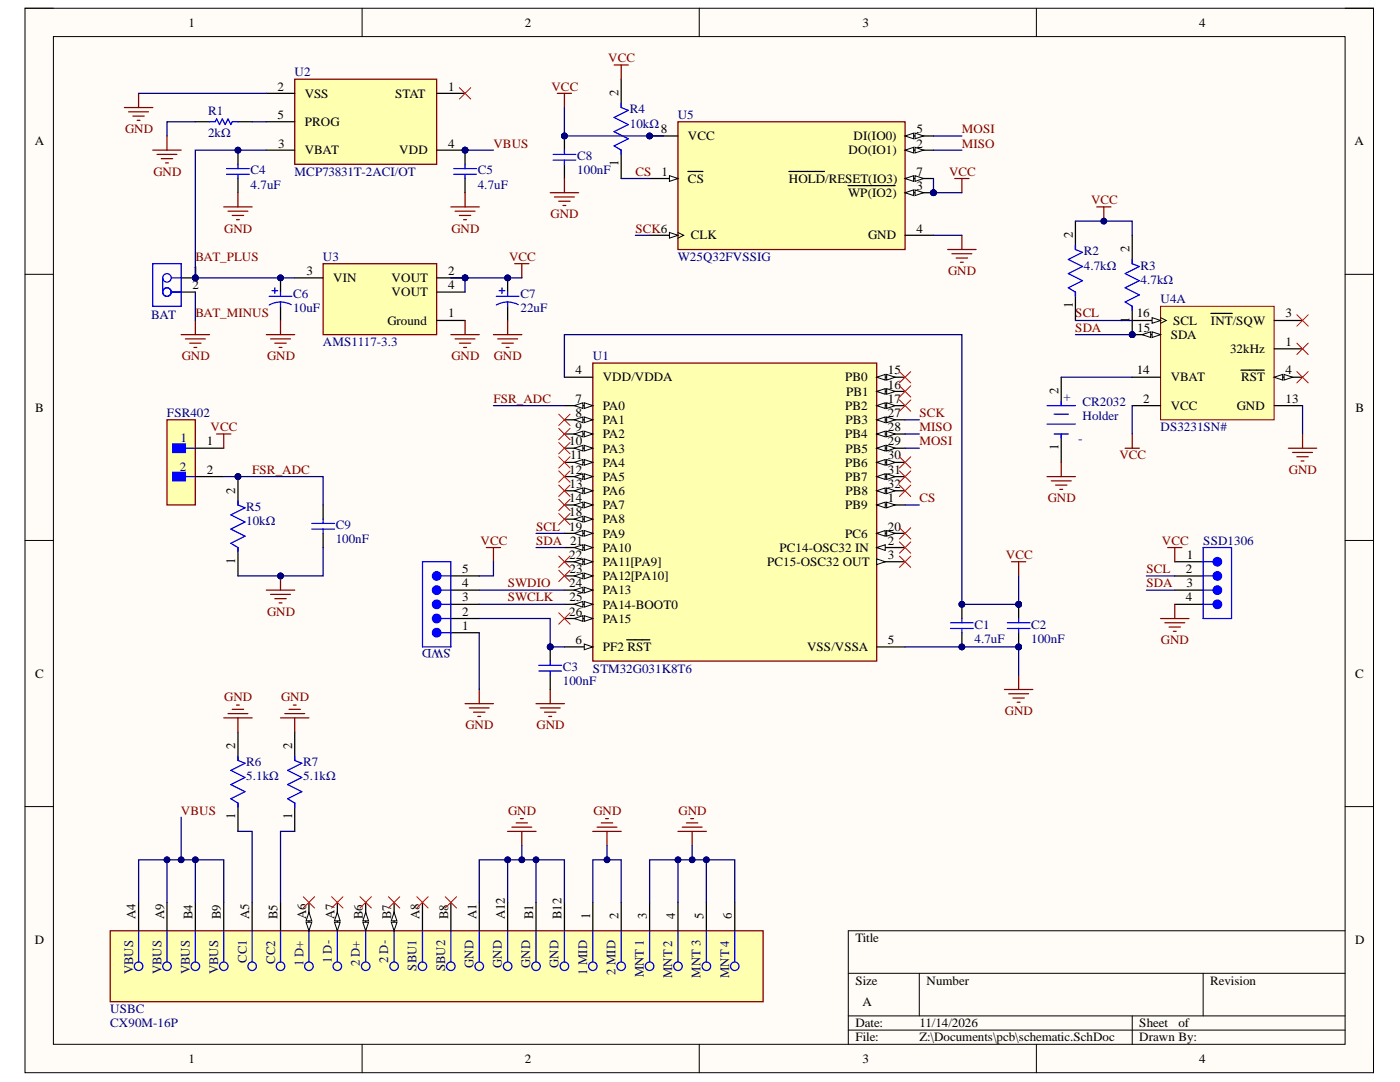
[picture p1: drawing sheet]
<svg xmlns="http://www.w3.org/2000/svg" width="279mm" height="216mm" viewBox="0 0 279 216" stroke-linecap="round" stroke-linejoin="round" font-family="sans-serif">
<defs><g id="words">
<g font-size="2.6">
<text x="123.4" y="19.2" transform="rotate(-90 123.4 19.2)">2</text>
<text x="123.4" y="33.2" transform="rotate(-90 123.4 33.2)">1</text>
<text x="214.1" y="47.5" transform="rotate(-90 214.1 47.5)">2</text>
<text x="225.4" y="50.3" transform="rotate(-90 225.4 50.3)">2</text>
<text x="214.1" y="61.5" transform="rotate(-90 214.1 61.5)">1</text>
<text x="225.4" y="64.4" transform="rotate(-90 225.4 64.4)">1</text>
<text x="211.2" y="78.7" transform="rotate(-90 211.2 78.7)">2</text>
<text x="211.2" y="89.8" transform="rotate(-90 211.2 89.8)">1</text>
<text x="46.9" y="98.5" transform="rotate(-90 46.9 98.5)">2</text>
<text x="46.9" y="112.5" transform="rotate(-90 46.9 112.5)">1</text>
<text x="46.9" y="149.4" transform="rotate(-90 46.9 149.4)">2</text>
<text x="58.3" y="149.4" transform="rotate(-90 58.3 149.4)">2</text>
<text x="46.9" y="163.5" transform="rotate(-90 46.9 163.5)">1</text>
<text x="58.3" y="163.5" transform="rotate(-90 58.3 163.5)">1</text>
<text x="27.1" y="183.4" transform="rotate(-90 27.1 183.4)">A4</text>
<text x="32.7" y="183.4" transform="rotate(-90 32.7 183.4)">A9</text>
<text x="38.4" y="183.4" transform="rotate(-90 38.4 183.4)">B4</text>
<text x="44.1" y="183.4" transform="rotate(-90 44.1 183.4)">B9</text>
<text x="49.7" y="183.4" transform="rotate(-90 49.7 183.4)">A5</text>
<text x="55.4" y="183.4" transform="rotate(-90 55.4 183.4)">B5</text>
<text x="61.1" y="183.4" transform="rotate(-90 61.1 183.4)">A6</text>
<text x="66.7" y="183.4" transform="rotate(-90 66.7 183.4)">A7</text>
<text x="72.4" y="183.4" transform="rotate(-90 72.4 183.4)">B6</text>
<text x="78.1" y="183.4" transform="rotate(-90 78.1 183.4)">B7</text>
<text x="83.7" y="183.4" transform="rotate(-90 83.7 183.4)">A8</text>
<text x="89.4" y="183.4" transform="rotate(-90 89.4 183.4)">B8</text>
<text x="95.1" y="183.4" transform="rotate(-90 95.1 183.4)">A1</text>
<text x="100.7" y="183.4" transform="rotate(-90 100.7 183.4)">A12</text>
<text x="106.4" y="183.4" transform="rotate(-90 106.4 183.4)">B1</text>
<text x="112.1" y="183.4" transform="rotate(-90 112.1 183.4)">B12</text>
<text x="117.7" y="183.4" transform="rotate(-90 117.7 183.4)">1</text>
<text x="123.4" y="183.4" transform="rotate(-90 123.4 183.4)">2</text>
<text x="129.1" y="183.4" transform="rotate(-90 129.1 183.4)">3</text>
<text x="134.8" y="183.4" transform="rotate(-90 134.8 183.4)">4</text>
<text x="140.4" y="183.4" transform="rotate(-90 140.4 183.4)">5</text>
<text x="146.1" y="183.4" transform="rotate(-90 146.1 183.4)">6</text>
</g>
<g font-size="2.6" fill="#000080">
<text x="212.3" y="78.7" transform="rotate(90 212.3 78.7)">+</text>
<text x="26.6" y="194.4" transform="rotate(-90 26.6 194.4)">VBUS</text>
<text x="32.2" y="194.4" transform="rotate(-90 32.2 194.4)">VBUS</text>
<text x="37.9" y="194.4" transform="rotate(-90 37.9 194.4)">VBUS</text>
<text x="43.6" y="194.4" transform="rotate(-90 43.6 194.4)">VBUS</text>
<text x="49.2" y="192.1" transform="rotate(-90 49.2 192.1)">CC1</text>
<text x="54.9" y="192.3" transform="rotate(-90 54.9 192.3)">CC2</text>
<text x="60.6" y="192.8" transform="rotate(-90 60.6 192.8)">1 D+</text>
<text x="66.2" y="192.2" transform="rotate(-90 66.2 192.2)">1 D-</text>
<text x="71.8" y="192.8" transform="rotate(-90 71.8 192.8)">2 D+</text>
<text x="77.5" y="192.2" transform="rotate(-90 77.5 192.2)">2 D-</text>
<text x="83.2" y="193.7" transform="rotate(-90 83.2 193.7)">SBU1</text>
<text x="88.8" y="193.8" transform="rotate(-90 88.8 193.8)">SBU2</text>
<text x="94.5" y="193.2" transform="rotate(-90 94.5 193.2)">GND</text>
<text x="100.2" y="193.2" transform="rotate(-90 100.2 193.2)">GND</text>
<text x="105.8" y="193.2" transform="rotate(-90 105.8 193.2)">GND</text>
<text x="111.5" y="193.2" transform="rotate(-90 111.5 193.2)">GND</text>
<text x="117.2" y="194.5" transform="rotate(-90 117.2 194.5)">1 MID</text>
<text x="122.8" y="194.5" transform="rotate(-90 122.8 194.5)">2 MID</text>
<text x="128.5" y="195" transform="rotate(-90 128.5 195)">MNT 1</text>
<text x="134.2" y="195.2" transform="rotate(-90 134.2 195.2)">MNT 2</text>
<text x="139.8" y="195.1" transform="rotate(-90 139.8 195.1)">MNT 3</text>
<text x="145.5" y="195.2" transform="rotate(-90 145.5 195.2)">MNT 4</text>
</g>
<g font-size="2.5">
<text x="37.6" y="5.3">1</text>
<text x="104.7" y="5.3">2</text>
<text x="172.1" y="5.3">3</text>
<text x="239.3" y="5.3">4</text>
<text x="55.4" y="23.8">5</text>
<text x="55.4" y="18.1">2</text>
<text x="60.8" y="19.5">VSS</text>
<text x="78.8" y="19.5">STAT</text>
<text x="89.4" y="18.1">1</text>
<text x="6.9" y="29">A</text>
<text x="55.5" y="29.4">3</text>
<text x="60.8" y="25.1">PROG</text>
<text x="89.4" y="29.4">4</text>
<text x="131.9" y="26.6">8</text>
<text x="137.3" y="28">VCC</text>
<text x="170.4" y="28">DI(IO0)</text>
<text x="182.9" y="26.6">5</text>
<text x="182.9" y="29.4">2</text>
<text x="270.3" y="29">A</text>
<text x="60.8" y="30.8">VBAT</text>
<text x="79.7" y="30.8">VDD</text>
<text x="132" y="35.1">1</text>
<text x="169.3" y="30.8">DO(IO1)</text>
<text x="182.9" y="35.1">7</text>
<text x="137.3" y="36.5">CS</text>
<text x="157.4" y="36.5">HOLD/RESET(IO3)</text>
<text x="169.3" y="39.3">WP(IO2)</text>
<text x="182.9" y="37.9">3</text>
<text x="137.9" y="47.8">CLK</text>
<text x="173.2" y="47.8">GND</text>
<text x="182.9" y="46.4">4</text>
<text x="38.4" y="57.7">2</text>
<text x="38.4" y="54.9">1</text>
<text x="61.2" y="54.9">3</text>
<text x="66.5" y="56.3">VIN</text>
<text x="78.2" y="56.3">VOUT</text>
<text x="78.2" y="59.1">VOUT</text>
<text x="89.4" y="54.9">2</text>
<text x="89.4" y="57.7">4</text>
<text x="77.3" y="64.8">Ground</text>
<text x="89.4" y="63.3">1</text>
<text x="226.9" y="63.3">16</text>
<text x="234.1" y="64.8">SCL</text>
<text x="241.7" y="64.8">INT/SQW</text>
<text x="256.6" y="63.3">3</text>
<text x="227" y="66.2">15</text>
<text x="233.6" y="67.7">SDA</text>
<text x="245.5" y="70.5">32kHz</text>
<text x="256.6" y="69">1</text>
<text x="114.9" y="74.7">4</text>
<text x="120.3" y="76.1">VDD/VDDA</text>
<text x="168.7" y="76.1">PB0</text>
<text x="177.2" y="74.7">15</text>
<text x="177.2" y="77.6">16</text>
<text x="226.9" y="74.7">14</text>
<text x="233.6" y="76.1">VBAT</text>
<text x="247.7" y="76.1">RST</text>
<text x="256.6" y="74.7">4</text>
<text x="7" y="82.1">B</text>
<text x="114.9" y="80.3">7</text>
<text x="114.9" y="83.2">8</text>
<text x="120.3" y="81.8">PA0</text>
<text x="168.7" y="81.8">PB2</text>
<text x="168.8" y="79">PB1</text>
<text x="177.2" y="80.3">17</text>
<text x="177.2" y="83.2">27</text>
<text x="228.1" y="80.3">2</text>
<text x="233.6" y="81.8">VCC</text>
<text x="246.8" y="81.8">GND</text>
<text x="256.6" y="80.3">13</text>
<text x="270.5" y="82.1">B</text>
<text x="41.3" y="88.9">1</text>
<text x="113.6" y="88.9">10</text>
<text x="114.9" y="86">9</text>
<text x="120.3" y="84.7">PA1</text>
<text x="120.3" y="87.4">PA2</text>
<text x="168.7" y="87.4">PB4</text>
<text x="168.8" y="84.7">PB3</text>
<text x="177.2" y="86">28</text>
<text x="177.2" y="88.9">29</text>
<text x="41.3" y="94.6">2</text>
<text x="113.6" y="94.6">12</text>
<text x="113.8" y="91.7">11</text>
<text x="120.3" y="90.3">PA3</text>
<text x="120.3" y="93.1">PA4</text>
<text x="120.3" y="96">PA5</text>
<text x="168.7" y="93.1">PB6</text>
<text x="168.7" y="96">PB7</text>
<text x="168.8" y="90.3">PB5</text>
<text x="177.2" y="91.7">30</text>
<text x="177.2" y="94.6">31</text>
<text x="113.6" y="100.2">14</text>
<text x="113.7" y="97.3">13</text>
<text x="120.3" y="98.8">PA6</text>
<text x="120.3" y="101.7">PA7</text>
<text x="168.7" y="101.7">PB9</text>
<text x="168.8" y="98.8">PB8</text>
<text x="177.2" y="97.3">32</text>
<text x="177.2" y="100.2">1</text>
<text x="113.6" y="103">18</text>
<text x="113.6" y="105.9">19</text>
<text x="120.3" y="104.4">PA8</text>
<text x="120.3" y="107.3">PA9</text>
<text x="168.7" y="107.3">PC6</text>
<text x="177.2" y="105.9">20</text>
<text x="113.6" y="111.6">22</text>
<text x="120.3" y="110.1">PA10</text>
<text x="120.3" y="112.9">PA11[PA9]</text>
<text x="153.1" y="112.9">PC15-OSC32 OUT</text>
<text x="155.6" y="110.1">PC14-OSC32 IN</text>
<text x="177.2" y="108.7">2</text>
<text x="177.2" y="111.6">3</text>
<text x="236.8" y="111.6">1</text>
<text x="92.2" y="117.2">4</text>
<text x="92.2" y="114.3">5</text>
<text x="113.6" y="117.2">24</text>
<text x="113.7" y="114.3">23</text>
<text x="120.3" y="115.8">PA12[PA10]</text>
<text x="120.3" y="118.6">PA13</text>
<text x="236.7" y="114.3">2</text>
<text x="236.8" y="117.2">3</text>
<text x="92.2" y="125.7">1</text>
<text x="92.2" y="122.9">2</text>
<text x="92.2" y="120">3</text>
<text x="113.6" y="122.9">26</text>
<text x="113.7" y="120">25</text>
<text x="120.3" y="121.4">PA14-BOOT0</text>
<text x="120.3" y="124.2">PA15</text>
<text x="236.7" y="120">4</text>
<text x="114.9" y="128.5">6</text>
<text x="120.3" y="129.9">PF2 RST</text>
<text x="161.1" y="129.9">VSS/VSSA</text>
<text x="177.2" y="128.5">5</text>
<text x="7" y="135.2">C</text>
<text x="270.4" y="135.2">C</text>
<text x="6.9" y="188.3">D</text>
<text x="170.7" y="188">Title</text>
<text x="270.4" y="188.3">D</text>
<text x="170.7" y="196.5">Size</text>
<text x="184.9" y="196.5">Number</text>
<text x="241.5" y="196.5">Revision</text>
<text x="172.1" y="200.8">A</text>
<text x="170.7" y="205">Date:</text>
<text x="170.7" y="207.8">File:</text>
<text x="183.5" y="205">11/14/2026</text>
<text x="183.5" y="207.8">Z:\Documents\pcb\schematic.SchDoc</text>
<text x="227.4" y="205">Sheet</text>
<text x="227.4" y="207.8">Drawn By:</text>
<text x="235.2" y="205">of</text>
<text x="37.6" y="212.1">1</text>
<text x="104.7" y="212.1">2</text>
<text x="172.1" y="212.1">3</text>
<text x="239.3" y="212.1">4</text>
</g>
<g font-size="2.5" fill="#000080">
<text x="58.8" y="15.2">U2</text>
<text x="41.5" y="22.9">R1</text>
<text x="125.7" y="22.6">R4</text>
<text x="135.3" y="23.8">U5</text>
<text x="41.5" y="27.4">2kΩ</text>
<text x="125.7" y="25.5">10kΩ</text>
<text x="50" y="34.8">C4</text>
<text x="58.8" y="35.1">MCP73831T-2ACI/OT</text>
<text x="95.3" y="34.8">C5</text>
<text x="115.2" y="32">C8</text>
<text x="115.2" y="34.8">100nF</text>
<text x="50" y="37.6">4.7uF</text>
<text x="95.3" y="37.6">4.7uF</text>
<text x="64.5" y="52">U3</text>
<text x="135.3" y="52">W25Q32FVSSIG</text>
<text x="216.3" y="50.9">R2</text>
<text x="216.3" y="53.8">4.7kΩ</text>
<text x="227.6" y="53.8">R3</text>
<text x="58.5" y="59.5">C6</text>
<text x="103.9" y="59.5">C7</text>
<text x="227.6" y="56.6">4.7kΩ</text>
<text x="30.2" y="63.7">BAT</text>
<text x="58.5" y="62.2">10uF</text>
<text x="103.9" y="62.2">22uF</text>
<text x="231.6" y="60.6">U4A</text>
<text x="64.5" y="69">AMS1117-3.3</text>
<text x="118.3" y="71.9">U1</text>
<text x="33.3" y="83.2">FSR402</text>
<text x="216" y="80.9">CR2032</text>
<text x="216" y="83.8">Holder</text>
<text x="36" y="88.3">1</text>
<text x="216" y="87.2" transform="rotate(-180 216 87.2)">-</text>
<text x="231.6" y="86">DS3231SN#</text>
<text x="35.9" y="94">2</text>
<text x="49.1" y="101.9">R5</text>
<text x="49.1" y="104.7">10kΩ</text>
<text x="67" y="105.5">C9</text>
<text x="67" y="108.4">100nF</text>
<text x="240.1" y="108.7">SSD1306</text>
<text x="194.5" y="125.4">C1</text>
<text x="205.8" y="125.4">C2</text>
<text x="89.9" y="129.6" transform="rotate(-180 89.9 129.6)">SWD</text>
<text x="194.5" y="128.2">4.7uF</text>
<text x="205.8" y="128.2">100nF</text>
<text x="112.3" y="133.9">C3</text>
<text x="112.3" y="136.8">100nF</text>
<text x="118.3" y="134.2">STM32G031K8T6</text>
<text x="49.1" y="152.9">R6</text>
<text x="49.1" y="155.7">5.1kΩ</text>
<text x="60.5" y="152.9">R7</text>
<text x="60.5" y="155.7">5.1kΩ</text>
<text x="22" y="202.1">USBC</text>
<text x="22" y="205">CX90M-16P</text>
</g>
<g font-size="2.5" fill="#800000">
<text x="121.4" y="12.4">VCC</text>
<text x="110.1" y="18.1">VCC</text>
<text x="25" y="26.6">GND</text>
<text x="98.5" y="29.4">VBUS</text>
<text x="191.9" y="29.4">MISO</text>
<text x="191.9" y="26.6">MOSI</text>
<text x="30.6" y="35.1">GND</text>
<text x="126.8" y="35.1">CS</text>
<text x="189.4" y="35.1">VCC</text>
<text x="217.7" y="40.8">VCC</text>
<text x="44.7" y="46.4">GND</text>
<text x="90.1" y="46.4">GND</text>
<text x="109.9" y="43.6">GND</text>
<text x="126.8" y="46.4">SCK6</text>
<text x="39" y="52">BAT_PLUS</text>
<text x="101.6" y="52">VCC</text>
<text x="189.2" y="54.9">GND</text>
<text x="39" y="63.3">BAT_MINUS</text>
<text x="214.6" y="63.3">SCL</text>
<text x="36.3" y="71.9">GND</text>
<text x="53.3" y="71.9">GND</text>
<text x="90.1" y="71.9">GND</text>
<text x="98.5" y="71.9">GND</text>
<text x="214.6" y="66.2">SDA</text>
<text x="98.5" y="80.3">FSR_ADC</text>
<text x="183.5" y="83.2">SCK</text>
<text x="42" y="86">VCC</text>
<text x="183.5" y="88.9">MOSI</text>
<text x="183.5" y="86">MISO</text>
<text x="50.3" y="94.6">FSR_ADC</text>
<text x="223.4" y="91.7">VCC</text>
<text x="257.2" y="94.6">GND</text>
<text x="183.5" y="100.2">CS</text>
<text x="209.1" y="100.2">GND</text>
<text x="107" y="105.9">SCL</text>
<text x="95.9" y="108.7">VCC</text>
<text x="107" y="108.7">SDA 21</text>
<text x="200.7" y="111.6">VCC</text>
<text x="231.9" y="108.7">VCC</text>
<text x="101.3" y="117.2">SWDIO</text>
<text x="228.8" y="117.2">SDA</text>
<text x="228.8" y="114.3">SCL</text>
<text x="53.3" y="122.9">GND</text>
<text x="101.3" y="120">SWCLK</text>
<text x="231.7" y="128.5">GND</text>
<text x="44.7" y="139.9">GND</text>
<text x="56.1" y="139.9">GND</text>
<text x="200.6" y="142.7">GND</text>
<text x="92.9" y="145.5">GND</text>
<text x="107.1" y="145.5">GND</text>
<text x="36.1" y="162.5">VBUS</text>
<text x="101.4" y="162.5">GND</text>
<text x="118.4" y="162.5">GND</text>
<text x="135.4" y="162.5">GND</text>
</g>
</g></defs>
<path d="M5 1.6h269.1v212.4h-269.1z" fill-rule="evenodd" fill="#fffcf8"/>
<path d="M5 1.6h269.1v212.4h-269.1z" fill="none" stroke="#000" stroke-width=".2"/>
<path d="M10.7 7.3h257.7v201.1h-257.7z" fill-rule="evenodd" fill="#fffcf8"/>
<g fill="none" stroke="#000" stroke-width=".2">
<path d="M5 1.6h5.7M10.7 7.3h257.7v201.1h-257.7zM72.3 1.6v5.7M139.6 1.6v5.7M206.8 1.6v5.7M268.4 1.6h5.7v5.7M5 54.7h5.7M268.4 54.7h5.7M5 107.8h5.7M268.4 107.8h5.7M5 160.9h5.7M268.4 160.9h5.7"/>
<path d="M169.3 194.2h99.1M183.5 194.2v8.5M240.1 194.2v8.5M268.4 185.7h-99.1v22.7M72.3 208.4v5.6M139.6 208.4v5.6M169.3 202.7h99.1M169.3 205.5h99.1M206.8 208.4v5.6M226 202.7v5.7M274.1 208.4v5.6"/>
</g>
<path d="M118.3 72.4h56.7v59.5h-56.7z" fill-rule="evenodd" fill="#ffffb0"/>
<path d="M118.3 72.4h56.7v59.5h-56.7z" fill="none" stroke="#800000" stroke-width=".25"/>
<path d="M112.6 75.3h5.7M175 75.3h5.6" fill="none" stroke="#000" stroke-width=".25"/>
<path d="M175 75.3l1.7-.6v1.1z" fill="#f8fcff"/>
<path d="M175 75.3l1.7-.6v1.1z" fill="none" stroke="#000" stroke-width=".2"/>
<path d="M177 74.7l1.6 .6-1.6 .5z" fill="#f8fcff"/>
<path d="M177 74.7l1.6 .6-1.6 .5z" fill="none" stroke="#000" stroke-width=".2"/>
<path d="M175 78.1h5.6" fill="none" stroke="#000" stroke-width=".25"/>
<path d="M175 78.1l1.7-.6v1.2z" fill="#f8fcff"/>
<path d="M175 78.1l1.7-.6v1.2z" fill="none" stroke="#000" stroke-width=".2"/>
<path d="M177 77.5l1.6 .6-1.6 .6z" fill="#f8fcff"/>
<path d="M177 77.5l1.6 .6-1.6 .6z" fill="none" stroke="#000" stroke-width=".2"/>
<path d="M175 80.9h5.6" fill="none" stroke="#000" stroke-width=".25"/>
<path d="M175 80.9l1.7-.5v1.1z" fill="#f8fcff"/>
<path d="M175 80.9l1.7-.5v1.1z" fill="none" stroke="#000" stroke-width=".2"/>
<path d="M177 80.4l1.6 .5-1.6 .6z" fill="#f8fcff"/>
<path d="M177 80.4l1.6 .5-1.6 .6z" fill="none" stroke="#000" stroke-width=".2"/>
<path d="M175 83.8h5.6" fill="none" stroke="#000" stroke-width=".25"/>
<path d="M175 83.8l1.7-.6v1.1z" fill="#f8fcff"/>
<path d="M175 83.8l1.7-.6v1.1z" fill="none" stroke="#000" stroke-width=".2"/>
<path d="M177 83.2l1.6 .6-1.6 .5z" fill="#f8fcff"/>
<path d="M177 83.2l1.6 .6-1.6 .5z" fill="none" stroke="#000" stroke-width=".2"/>
<path d="M175 86.6h5.6" fill="none" stroke="#000" stroke-width=".25"/>
<path d="M175 86.6l1.7-.6v1.2z" fill="#f8fcff"/>
<path d="M175 86.6l1.7-.6v1.2z" fill="none" stroke="#000" stroke-width=".2"/>
<path d="M177 86l1.6 .6-1.6 .6z" fill="#f8fcff"/>
<path d="M177 86l1.6 .6-1.6 .6z" fill="none" stroke="#000" stroke-width=".2"/>
<path d="M175 89.4h5.6" fill="none" stroke="#000" stroke-width=".25"/>
<path d="M175 89.4l1.7-.5v1.1z" fill="#f8fcff"/>
<path d="M175 89.4l1.7-.5v1.1z" fill="none" stroke="#000" stroke-width=".2"/>
<path d="M177 88.9l1.6 .5-1.6 .6z" fill="#f8fcff"/>
<path d="M177 88.9l1.6 .5-1.6 .6z" fill="none" stroke="#000" stroke-width=".2"/>
<path d="M175 92.3h5.6" fill="none" stroke="#000" stroke-width=".25"/>
<path d="M175 92.3l1.7-.6v1.1z" fill="#f8fcff"/>
<path d="M175 92.3l1.7-.6v1.1z" fill="none" stroke="#000" stroke-width=".2"/>
<path d="M177 91.7l1.6 .6-1.6 .5z" fill="#f8fcff"/>
<path d="M177 91.7l1.6 .6-1.6 .5z" fill="none" stroke="#000" stroke-width=".2"/>
<path d="M175 95.1h5.6" fill="none" stroke="#000" stroke-width=".25"/>
<path d="M175 95.1l1.7-.6v1.2z" fill="#f8fcff"/>
<path d="M175 95.1l1.7-.6v1.2z" fill="none" stroke="#000" stroke-width=".2"/>
<path d="M177 94.5l1.6 .6-1.6 .6z" fill="#f8fcff"/>
<path d="M177 94.5l1.6 .6-1.6 .6z" fill="none" stroke="#000" stroke-width=".2"/>
<path d="M175 97.9h5.6" fill="none" stroke="#000" stroke-width=".25"/>
<path d="M175 97.9l1.7-.5v1.1z" fill="#f8fcff"/>
<path d="M175 97.9l1.7-.5v1.1z" fill="none" stroke="#000" stroke-width=".2"/>
<path d="M177 97.4l1.6 .5-1.6 .6z" fill="#f8fcff"/>
<path d="M177 97.4l1.6 .5-1.6 .6z" fill="none" stroke="#000" stroke-width=".2"/>
<path d="M175 100.8h5.6" fill="none" stroke="#000" stroke-width=".25"/>
<path d="M175 100.8l1.7-.6v1.1z" fill="#f8fcff"/>
<path d="M175 100.8l1.7-.6v1.1z" fill="none" stroke="#000" stroke-width=".2"/>
<path d="M177 100.2l1.6 .6-1.6 .5z" fill="#f8fcff"/>
<path d="M177 100.2l1.6 .6-1.6 .5z" fill="none" stroke="#000" stroke-width=".2"/>
<path d="M175 106.4h5.6" fill="none" stroke="#000" stroke-width=".25"/>
<path d="M175 106.4l1.7-.5v1.1z" fill="#f8fcff"/>
<path d="M175 106.4l1.7-.5v1.1z" fill="none" stroke="#000" stroke-width=".2"/>
<path d="M177 105.9l1.6 .5-1.6 .6z" fill="#f8fcff"/>
<path d="M177 105.9l1.6 .5-1.6 .6z" fill="none" stroke="#000" stroke-width=".2"/>
<path d="M175 109.3h5.6" fill="none" stroke="#000" stroke-width=".25"/>
<path d="M175 109.3l1.7-.6v1.1z" fill="#f8fcff"/>
<path d="M175 109.3l1.7-.6v1.1z" fill="none" stroke="#000" stroke-width=".2"/>
<path d="M175 112.1h5.6" fill="none" stroke="#000" stroke-width=".25"/>
<path d="M175 111.5l1.7 .6-1.7 .6z" fill="#f8fcff"/>
<path d="M175 111.5l1.7 .6-1.7 .6z" fill="none" stroke="#000" stroke-width=".2"/>
<path d="M112.6 80.9h5.7" fill="none" stroke="#000" stroke-width=".25"/>
<path d="M116.6 80.4l1.7 .5-1.7 .6z" fill="#f8fcff"/>
<path d="M116.6 80.4l1.7 .5-1.7 .6z" fill="none" stroke="#000" stroke-width=".2"/>
<path d="M114.6 80.9l1.7-.5v1.1z" fill="#f8fcff"/>
<path d="M114.6 80.9l1.7-.5v1.1z" fill="none" stroke="#000" stroke-width=".2"/>
<path d="M112.6 83.8h5.7" fill="none" stroke="#000" stroke-width=".25"/>
<path d="M116.6 83.2l1.7 .6-1.7 .5z" fill="#f8fcff"/>
<path d="M116.6 83.2l1.7 .6-1.7 .5z" fill="none" stroke="#000" stroke-width=".2"/>
<path d="M114.6 83.8l1.7-.6v1.1z" fill="#f8fcff"/>
<path d="M114.6 83.8l1.7-.6v1.1z" fill="none" stroke="#000" stroke-width=".2"/>
<path d="M112.6 86.6h5.7" fill="none" stroke="#000" stroke-width=".25"/>
<path d="M116.6 86l1.7 .6-1.7 .6z" fill="#f8fcff"/>
<path d="M116.6 86l1.7 .6-1.7 .6z" fill="none" stroke="#000" stroke-width=".2"/>
<path d="M114.6 86.6l1.7-.6v1.2z" fill="#f8fcff"/>
<path d="M114.6 86.6l1.7-.6v1.2z" fill="none" stroke="#000" stroke-width=".2"/>
<path d="M112.6 89.4h5.7" fill="none" stroke="#000" stroke-width=".25"/>
<path d="M116.6 88.9l1.7 .5-1.7 .6z" fill="#f8fcff"/>
<path d="M116.6 88.9l1.7 .5-1.7 .6z" fill="none" stroke="#000" stroke-width=".2"/>
<path d="M114.6 89.4l1.7-.5v1.1z" fill="#f8fcff"/>
<path d="M114.6 89.4l1.7-.5v1.1z" fill="none" stroke="#000" stroke-width=".2"/>
<path d="M112.6 92.3h5.7" fill="none" stroke="#000" stroke-width=".25"/>
<path d="M116.6 91.7l1.7 .6-1.7 .5z" fill="#f8fcff"/>
<path d="M116.6 91.7l1.7 .6-1.7 .5z" fill="none" stroke="#000" stroke-width=".2"/>
<path d="M114.6 92.3l1.7-.6v1.1z" fill="#f8fcff"/>
<path d="M114.6 92.3l1.7-.6v1.1z" fill="none" stroke="#000" stroke-width=".2"/>
<path d="M112.6 95.1h5.7" fill="none" stroke="#000" stroke-width=".25"/>
<path d="M116.6 94.5l1.7 .6-1.7 .6z" fill="#f8fcff"/>
<path d="M116.6 94.5l1.7 .6-1.7 .6z" fill="none" stroke="#000" stroke-width=".2"/>
<path d="M114.6 95.1l1.7-.6v1.2z" fill="#f8fcff"/>
<path d="M114.6 95.1l1.7-.6v1.2z" fill="none" stroke="#000" stroke-width=".2"/>
<path d="M112.6 97.9h5.7" fill="none" stroke="#000" stroke-width=".25"/>
<path d="M116.6 97.4l1.7 .5-1.7 .6z" fill="#f8fcff"/>
<path d="M116.6 97.4l1.7 .5-1.7 .6z" fill="none" stroke="#000" stroke-width=".2"/>
<path d="M114.6 97.9l1.7-.5v1.1z" fill="#f8fcff"/>
<path d="M114.6 97.9l1.7-.5v1.1z" fill="none" stroke="#000" stroke-width=".2"/>
<path d="M112.6 100.8h5.7" fill="none" stroke="#000" stroke-width=".25"/>
<path d="M116.6 100.2l1.7 .6-1.7 .5z" fill="#f8fcff"/>
<path d="M116.6 100.2l1.7 .6-1.7 .5z" fill="none" stroke="#000" stroke-width=".2"/>
<path d="M114.6 100.8l1.7-.6v1.1z" fill="#f8fcff"/>
<path d="M114.6 100.8l1.7-.6v1.1z" fill="none" stroke="#000" stroke-width=".2"/>
<path d="M112.6 103.6h5.7" fill="none" stroke="#000" stroke-width=".25"/>
<path d="M116.6 103l1.7 .6-1.7 .6z" fill="#f8fcff"/>
<path d="M116.6 103l1.7 .6-1.7 .6z" fill="none" stroke="#000" stroke-width=".2"/>
<path d="M114.6 103.6l1.7-.6v1.2z" fill="#f8fcff"/>
<path d="M114.6 103.6l1.7-.6v1.2z" fill="none" stroke="#000" stroke-width=".2"/>
<path d="M112.6 106.4h5.7" fill="none" stroke="#000" stroke-width=".25"/>
<path d="M116.6 105.9l1.7 .5-1.7 .6z" fill="#f8fcff"/>
<path d="M116.6 105.9l1.7 .5-1.7 .6z" fill="none" stroke="#000" stroke-width=".2"/>
<path d="M114.6 106.4l1.7-.5v1.1z" fill="#f8fcff"/>
<path d="M114.6 106.4l1.7-.5v1.1z" fill="none" stroke="#000" stroke-width=".2"/>
<path d="M112.6 109.3h5.7" fill="none" stroke="#000" stroke-width=".25"/>
<path d="M116.6 108.7l1.7 .6-1.7 .5z" fill="#f8fcff"/>
<path d="M116.6 108.7l1.7 .6-1.7 .5z" fill="none" stroke="#000" stroke-width=".2"/>
<path d="M114.6 109.3l1.7-.6v1.1z" fill="#f8fcff"/>
<path d="M114.6 109.3l1.7-.6v1.1z" fill="none" stroke="#000" stroke-width=".2"/>
<path d="M112.6 112.1h5.7" fill="none" stroke="#000" stroke-width=".25"/>
<path d="M116.6 111.5l1.7 .6-1.7 .6z" fill="#f8fcff"/>
<path d="M116.6 111.5l1.7 .6-1.7 .6z" fill="none" stroke="#000" stroke-width=".2"/>
<path d="M114.6 112.1l1.7-.6v1.2z" fill="#f8fcff"/>
<path d="M114.6 112.1l1.7-.6v1.2z" fill="none" stroke="#000" stroke-width=".2"/>
<path d="M112.6 114.9h5.7" fill="none" stroke="#000" stroke-width=".25"/>
<path d="M116.6 114.4l1.7 .5-1.7 .6z" fill="#f8fcff"/>
<path d="M116.6 114.4l1.7 .5-1.7 .6z" fill="none" stroke="#000" stroke-width=".2"/>
<path d="M114.6 114.9l1.7-.5v1.1z" fill="#f8fcff"/>
<path d="M114.6 114.9l1.7-.5v1.1z" fill="none" stroke="#000" stroke-width=".2"/>
<path d="M112.6 117.8h5.7" fill="none" stroke="#000" stroke-width=".25"/>
<path d="M116.6 117.2l1.7 .6-1.7 .5z" fill="#f8fcff"/>
<path d="M116.6 117.2l1.7 .6-1.7 .5z" fill="none" stroke="#000" stroke-width=".2"/>
<path d="M114.6 117.8l1.7-.6v1.1z" fill="#f8fcff"/>
<path d="M114.6 117.8l1.7-.6v1.1z" fill="none" stroke="#000" stroke-width=".2"/>
<path d="M112.6 120.6h5.7" fill="none" stroke="#000" stroke-width=".25"/>
<path d="M116.6 120l1.7 .6-1.7 .5z" fill="#f8fcff"/>
<path d="M116.6 120l1.7 .6-1.7 .5z" fill="none" stroke="#000" stroke-width=".2"/>
<path d="M114.6 120.6l1.7-.6v1.1z" fill="#f8fcff"/>
<path d="M114.6 120.6l1.7-.6v1.1z" fill="none" stroke="#000" stroke-width=".2"/>
<path d="M112.6 123.4h5.7" fill="none" stroke="#000" stroke-width=".25"/>
<path d="M116.6 122.9l1.7 .5-1.7 .6z" fill="#f8fcff"/>
<path d="M116.6 122.9l1.7 .5-1.7 .6z" fill="none" stroke="#000" stroke-width=".2"/>
<path d="M114.6 123.4l1.7-.5v1.1z" fill="#f8fcff"/>
<path d="M114.6 123.4l1.7-.5v1.1z" fill="none" stroke="#000" stroke-width=".2"/>
<path d="M112.6 129.1h5.7" fill="none" stroke="#000" stroke-width=".25"/>
<path d="M116.6 128.5l1.7 .6-1.7 .5z" fill="#f8fcff"/>
<path d="M116.6 128.5l1.7 .6-1.7 .5z" fill="none" stroke="#000" stroke-width=".2"/>
<path d="M125.1 127.7h4.6M175 129.1h5.6" fill="none" stroke="#000" stroke-width=".25"/>
<path d="M201.9 112.1h2.8M203.3 112.1v2.8M200.5 137.6h5.6M201.3 138.4h4M202.2 139.3h2.2M203.3 134.7v2.9M203 140.1h.6" fill="none" stroke="#800000" stroke-width=".25"/>
<circle cx="192" cy="129.1" r=".57" fill="#000080"/>
<circle cx="192" cy="129.1" r=".57" fill="none" stroke="#000080" stroke-width=".2"/>
<circle cx="192" cy="120.6" r=".57" fill="#000080"/>
<circle cx="192" cy="120.6" r=".57" fill="none" stroke="#000080" stroke-width=".2"/>
<path d="M192 126.3v2.8" fill="none" stroke="#000" stroke-width=".25"/>
<circle cx="192" cy="129.1" r=".57" fill="#000080"/>
<circle cx="192" cy="129.1" r=".57" fill="none" stroke="#000080" stroke-width=".2"/>
<path d="M192 120.6v2.8" fill="none" stroke="#000" stroke-width=".25"/>
<circle cx="192" cy="120.6" r=".57" fill="#000080"/>
<circle cx="192" cy="120.6" r=".57" fill="none" stroke="#000080" stroke-width=".2"/>
<path d="M189.7 124.3h4.5M189.7 125.4h4.5M192 123.4v.9M192 125.4v.9" fill="none" stroke="#00f" stroke-width=".25"/>
<circle cx="203.3" cy="129.1" r=".57" fill="#000080"/>
<circle cx="203.3" cy="129.1" r=".57" fill="none" stroke="#000080" stroke-width=".2"/>
<circle cx="203.3" cy="120.6" r=".57" fill="#000080"/>
<circle cx="203.3" cy="120.6" r=".57" fill="none" stroke="#000080" stroke-width=".2"/>
<path d="M203.3 126.3v2.8" fill="none" stroke="#000" stroke-width=".25"/>
<circle cx="203.3" cy="129.1" r=".57" fill="#000080"/>
<circle cx="203.3" cy="129.1" r=".57" fill="none" stroke="#000080" stroke-width=".2"/>
<path d="M203.3 120.6v2.8" fill="none" stroke="#000" stroke-width=".25"/>
<circle cx="203.3" cy="120.6" r=".57" fill="#000080"/>
<circle cx="203.3" cy="120.6" r=".57" fill="none" stroke="#000080" stroke-width=".2"/>
<path d="M201 124.3h4.6M201 125.4h4.6M203.3 123.4v.9M203.3 125.4v.9" fill="none" stroke="#00f" stroke-width=".25"/>
<path d="M109.8 137.6v2.8M107 140.4h5.6M107.8 141.3h4M108.7 142.1h2.2M109.5 143h.6" fill="none" stroke="#800000" stroke-width=".25"/>
<circle cx="109.8" cy="129.1" r=".57" fill="#000080"/>
<circle cx="109.8" cy="129.1" r=".57" fill="none" stroke="#000080" stroke-width=".2"/>
<path d="M109.8 129.1v2.8" fill="none" stroke="#000" stroke-width=".25"/>
<circle cx="109.8" cy="129.1" r=".57" fill="#000080"/>
<circle cx="109.8" cy="129.1" r=".57" fill="none" stroke="#000080" stroke-width=".2"/>
<path d="M90 117.8h5.6M90 114.9h5.6M90 126.2h5.6M90 123.4h5.6M90 120.6h5.6M109.8 134.7v2.9" fill="none" stroke="#000" stroke-width=".25"/>
<path d="M84.3 112.1h5.7v17h-5.7zM88 117.8h2M88 114.9h2M88 126.2h2M88 123.4h2M88 120.6h2M107.5 133.9h4.6M107.5 132.8h4.6M109.8 131.9v.9M109.8 133.9v.8" fill="none" stroke="#00f" stroke-width=".25"/>
<circle cx="87.1" cy="123.4" r=".85" fill="#00f"/>
<circle cx="87.1" cy="123.4" r=".85" fill="none" stroke="#00f" stroke-width=".25"/>
<circle cx="87.1" cy="120.6" r=".85" fill="#00f"/>
<circle cx="87.1" cy="120.6" r=".85" fill="none" stroke="#00f" stroke-width=".25"/>
<circle cx="87.1" cy="117.8" r=".85" fill="#00f"/>
<circle cx="87.1" cy="117.8" r=".85" fill="none" stroke="#00f" stroke-width=".25"/>
<circle cx="87.1" cy="114.9" r=".85" fill="#00f"/>
<circle cx="87.1" cy="114.9" r=".85" fill="none" stroke="#00f" stroke-width=".25"/>
<circle cx="87.1" cy="126.2" r=".85" fill="#00f"/>
<circle cx="87.1" cy="126.2" r=".85" fill="none" stroke="#00f" stroke-width=".25"/>
<path d="M97.1 109.3h2.8M98.5 109.3v2.8M95.6 137.6v2.8M92.8 140.4h5.7M93.7 141.3h3.9M94.5 142.1h2.3M95.4 143h.5" fill="none" stroke="#800000" stroke-width=".25"/>
<g fill="none" stroke="#f00" stroke-width=".2">
<path d="M179.5 74.1l2.3 2.3M179.5 77l2.3 2.2M179.5 79.8l2.3 2.3M181.8 74.1l-2.3 2.3M181.8 77l-2.3 2.2M181.8 79.8l-2.3 2.3M111.5 82.6l2.3 2.3M111.5 85.5l2.3 2.2M111.5 88.3l2.3 2.3M111.5 91.1l2.3 2.3M111.5 94l2.3 2.2M111.5 96.8l2.3 2.3"/>
<path d="M111.5 99.6l2.3 2.3M113.8 82.6l-2.3 2.3M113.8 85.5l-2.3 2.2M113.8 88.3l-2.3 2.3M113.8 91.1l-2.3 2.3M113.8 94l-2.3 2.2M113.8 96.8l-2.3 2.3M113.8 99.6l-2.3 2.3M179.5 91.1l2.3 2.3M179.5 94l2.3 2.2M179.5 96.8l2.3 2.3M181.8 91.1l-2.3 2.3"/>
<path d="M181.8 94l-2.3 2.2M181.8 96.8l-2.3 2.3M111.5 102.5l2.3 2.2M111.5 111l2.3 2.2M111.5 113.8l2.3 2.3M113.8 102.5l-2.3 2.2M113.8 111l-2.3 2.2M113.8 113.8l-2.3 2.3M179.5 105.3l2.3 2.3M179.5 108.1l2.3 2.3M179.5 111l2.3 2.2M181.8 105.3l-2.3 2.3"/>
<path d="M181.8 108.1l-2.3 2.3M181.8 111l-2.3 2.2M111.5 122.3l2.3 2.2M113.8 122.3l-2.3 2.2"/>
</g>
<circle cx="92.8" cy="30" r=".57" fill="#000080"/>
<circle cx="92.8" cy="30" r=".57" fill="none" stroke="#000080" stroke-width=".2"/>
<path d="M58.8 15.8h28.3v17h-28.3z" fill-rule="evenodd" fill="#ffffb0"/>
<path d="M58.8 15.8h28.3v17h-28.3z" fill="none" stroke="#800000" stroke-width=".25"/>
<path d="M87.1 30h5.7" fill="none" stroke="#000" stroke-width=".25"/>
<circle cx="92.8" cy="30" r=".57" fill="#000080"/>
<circle cx="92.8" cy="30" r=".57" fill="none" stroke="#000080" stroke-width=".2"/>
<path d="M53.1 18.6h5.7M87.1 18.6h5.7M53.1 24.3h5.7M53.1 30h5.7" fill="none" stroke="#000" stroke-width=".25"/>
<circle cx="39" cy="55.4" r=".57" fill="#000080"/>
<circle cx="39" cy="55.4" r=".57" fill="none" stroke="#000080" stroke-width=".2"/>
<path d="M36.2 58.3h2.8M36.2 55.4h2.8" fill="none" stroke="#000" stroke-width=".25"/>
<circle cx="39" cy="55.4" r=".57" fill="#000080"/>
<circle cx="39" cy="55.4" r=".57" fill="none" stroke="#000080" stroke-width=".2"/>
<g fill="none" stroke="#00f" stroke-width=".25">
<path d="M30.5 52.6h5.7v8.5h-5.7zM32.5 55.4v2.9M34.2 55.4h2M34.2 58.3h2"/>
<circle cx="33.3" cy="58.3" r=".85"/>
<circle cx="33.3" cy="55.4" r=".85"/>
</g>
<g fill="none" stroke="#800000" stroke-width=".25">
<path d="M27.7 18.6v2.9M24.8 21.5h5.7M25.7 22.3h3.9M26.5 23.2h2.3M27.4 24h.5M30.5 30h5.7M31.3 30.8h4M32.2 31.7h2.3M33 32.5h.6M33.3 27.1v2.9M36.2 66.8h5.6M37 67.6h4"/>
<path d="M37.9 68.5h2.2M38.7 69.3h.6M39 63.9v2.9"/>
</g>
<path d="M91.7 17.5l2.2 2.3M93.9 17.5l-2.2 2.3" fill="none" stroke="#f00" stroke-width=".2"/>
<circle cx="47.5" cy="30" r=".57" fill="#000080"/>
<circle cx="47.5" cy="30" r=".57" fill="none" stroke="#000080" stroke-width=".2"/>
<path d="M47.5 30v2.8M47.5 35.6v2.9" fill="none" stroke="#000" stroke-width=".25"/>
<circle cx="47.5" cy="30" r=".57" fill="#000080"/>
<circle cx="47.5" cy="30" r=".57" fill="none" stroke="#000080" stroke-width=".2"/>
<path d="M45.2 33.6h4.5M45.2 34.8h4.5M47.5 32.8v.8M47.5 34.8v.8" fill="none" stroke="#00f" stroke-width=".25"/>
<path d="M47.5 38.5v2.8M44.7 41.3h5.6M45.5 42.1h4M46.3 43h2.3M47.2 43.8h.6" fill="none" stroke="#800000" stroke-width=".25"/>
<circle cx="92.8" cy="30" r=".57" fill="#000080"/>
<circle cx="92.8" cy="30" r=".57" fill="none" stroke="#000080" stroke-width=".2"/>
<path d="M92.8 30v2.8M92.8 35.6v2.9" fill="none" stroke="#000" stroke-width=".25"/>
<circle cx="92.8" cy="30" r=".57" fill="#000080"/>
<circle cx="92.8" cy="30" r=".57" fill="none" stroke="#000080" stroke-width=".2"/>
<path d="M41.8 24.3h1.2l.2-.6 .6 1.2 .6-1.2 .5 1.2 .6-1.2 .6 1.2 .2-.6h1.2M90.5 33.6h4.6M90.5 34.8h4.6M92.8 32.8v.8M92.8 34.8v.8" fill="none" stroke="#00f" stroke-width=".25"/>
<path d="M92.8 38.5v2.8M90 41.3h5.6M90.8 42.1h4M91.7 43h2.2M92.5 43.8h.6" fill="none" stroke="#800000" stroke-width=".25"/>
<path d="M39 24.3h2.8M47.5 24.3h2.8" fill="none" stroke="#000" stroke-width=".25"/>
<circle cx="92.8" cy="55.4" r=".57" fill="#000080"/>
<circle cx="92.8" cy="55.4" r=".57" fill="none" stroke="#000080" stroke-width=".2"/>
<path d="M64.5 52.6h22.6v14.2h-22.6z" fill-rule="evenodd" fill="#ffffb0"/>
<path d="M64.5 52.6h22.6v14.2h-22.6z" fill="none" stroke="#800000" stroke-width=".25"/>
<path d="M58.8 55.4h5.7M87.1 55.4h5.7" fill="none" stroke="#000" stroke-width=".25"/>
<circle cx="92.8" cy="55.4" r=".57" fill="#000080"/>
<circle cx="92.8" cy="55.4" r=".57" fill="none" stroke="#000080" stroke-width=".2"/>
<path d="M87.1 58.3h5.7M87.1 63.9h5.7" fill="none" stroke="#000" stroke-width=".25"/>
<path d="M102.7 52.6h2.9M104.1 52.6v2.8M90 66.8h5.6M90.8 67.6h4M91.7 68.5h2.2M92.5 69.3h.6M92.8 63.9v2.9" fill="none" stroke="#800000" stroke-width=".25"/>
<circle cx="56" cy="55.4" r=".57" fill="#000080"/>
<circle cx="56" cy="55.4" r=".57" fill="none" stroke="#000080" stroke-width=".2"/>
<path d="M56 55.4v2.9" fill="none" stroke="#000" stroke-width=".25"/>
<circle cx="56" cy="55.4" r=".57" fill="#000080"/>
<circle cx="56" cy="55.4" r=".57" fill="none" stroke="#000080" stroke-width=".2"/>
<path d="M56 61.1v2.8" fill="none" stroke="#000" stroke-width=".25"/>
<path d="M53.7 59.1h4.6M54.3 58h1.1M54.9 57.4v1.2M56 58.3v.8M56 60.3h.9l1.2 .5M56 60.3l-1.4 .2-.9 .4M56 60.3v.8" fill="none" stroke="#00f" stroke-width=".25"/>
<path d="M53.1 66.8h5.7M54 67.6h4M54.9 68.5h2.2M55.7 69.3h.6M56 63.9v2.9" fill="none" stroke="#800000" stroke-width=".25"/>
<circle cx="101.3" cy="55.4" r=".57" fill="#000080"/>
<circle cx="101.3" cy="55.4" r=".57" fill="none" stroke="#000080" stroke-width=".2"/>
<path d="M101.3 55.4v2.9" fill="none" stroke="#000" stroke-width=".25"/>
<circle cx="101.3" cy="55.4" r=".57" fill="#000080"/>
<circle cx="101.3" cy="55.4" r=".57" fill="none" stroke="#000080" stroke-width=".2"/>
<path d="M101.3 61.1v2.8" fill="none" stroke="#000" stroke-width=".25"/>
<path d="M99 59.1h4.6M99.6 58h1.1M100.2 57.4v1.2M101.3 58.3v.8M101.3 60.3h.9l1.2 .5M101.3 60.3l-.9 .1-1.3 .5M101.3 60.3v.8" fill="none" stroke="#00f" stroke-width=".25"/>
<path d="M98.5 66.8h5.6M99.3 67.6h4M100.2 68.5h2.2M101 69.3h.6M101.3 63.9v2.9" fill="none" stroke="#800000" stroke-width=".25"/>
<circle cx="226" cy="66.8" r=".57" fill="#000080"/>
<circle cx="226" cy="66.8" r=".57" fill="none" stroke="#000080" stroke-width=".2"/>
<path d="M231.6 61.1h22.7v22.7h-22.7z" fill-rule="evenodd" fill="#ffffb0"/>
<path d="M231.6 61.1h22.7v22.7h-22.7z" fill="none" stroke="#800000" stroke-width=".2"/>
<path d="M241.7 62.5h4.2M254.3 69.6h5.7M254.3 64h5.7M254.3 75.3h5.7M226 80.9h5.6" fill="none" stroke="#000" stroke-width=".25"/>
<path d="M254.3 75.3l1.7-.6v1.1z" fill="#f8fcff"/>
<path d="M254.3 75.3l1.7-.6v1.1z" fill="none" stroke="#000" stroke-width=".2"/>
<path d="M256.3 74.7l1.7 .6-1.7 .5z" fill="#f8fcff"/>
<path d="M256.3 74.7l1.7 .6-1.7 .5z" fill="none" stroke="#000" stroke-width=".2"/>
<path d="M226 75.3h5.6M226 66.8h5.6M247.7 73.9h4.6M254.3 80.9h5.7" fill="none" stroke="#000" stroke-width=".25"/>
<path d="M229.9 66.2l1.7 .6-1.7 .5z" fill="#f8fcff"/>
<path d="M229.9 66.2l1.7 .6-1.7 .5z" fill="none" stroke="#000" stroke-width=".2"/>
<path d="M227.9 66.8l1.7-.6v1.1z" fill="#f8fcff"/>
<path d="M227.9 66.8l1.7-.6v1.1z" fill="none" stroke="#000" stroke-width=".2"/>
<circle cx="226" cy="66.8" r=".57" fill="#000080"/>
<circle cx="226" cy="66.8" r=".57" fill="none" stroke="#000080" stroke-width=".2"/>
<path d="M226 64h5.6" fill="none" stroke="#000" stroke-width=".25"/>
<path d="M229.9 63.4l1.7 .6-1.7 .5z" fill="#f8fcff"/>
<path d="M229.9 63.4l1.7 .6-1.7 .5zM231.6 63.4l1.2 .6-1.2 .5" fill="none" stroke="#000" stroke-width=".2"/>
<path d="M218.9 41.3h2.8M220.3 41.3v2.8" fill="none" stroke="#800000" stroke-width=".25"/>
<circle cx="220.3" cy="44.1" r=".57" fill="#000080"/>
<circle cx="220.3" cy="44.1" r=".57" fill="none" stroke="#000080" stroke-width=".2"/>
<path d="M214.6 44.1v5.7M214.6 58.3v5.7" fill="none" stroke="#000" stroke-width=".25"/>
<path d="M214.6 48.9v.9l1.4 .6-2.8 1.4 2.8 1.4-2.8 1.4 2.8 1.4-2.8 1.4 1.4 .9v.8" fill="none" stroke="#00f" stroke-width=".25"/>
<circle cx="226" cy="66.8" r=".57" fill="#000080"/>
<circle cx="226" cy="66.8" r=".57" fill="none" stroke="#000080" stroke-width=".2"/>
<path d="M226 61.1v5.7" fill="none" stroke="#000" stroke-width=".25"/>
<circle cx="226" cy="66.8" r=".57" fill="#000080"/>
<circle cx="226" cy="66.8" r=".57" fill="none" stroke="#000080" stroke-width=".2"/>
<path d="M226 47v5.6M211.8 75.3v5.6M211.8 86.6v5.7" fill="none" stroke="#000" stroke-width=".25"/>
<path d="M226 51.8v.8l1.4 .6-2.9 1.4 2.9 1.4-2.9 1.4 2.9 1.4-2.9 1.5 1.5 .8v.9M209 80.9h5.6M209 84.6h5.6M210.4 82.6h2.8M210.4 86.6h2.8M211.8 80.1v.8M211.8 86.6v.8" fill="none" stroke="#00f" stroke-width=".25"/>
<path d="M209 95.1h5.6M209.8 95.9h4M210.7 96.8h2.2M211.5 97.7h.6M211.8 92.3v2.8M224.5 89.4h2.9M226 86.6v2.8M257.1 89.4h5.7M258 90.3h3.9M258.8 91.1h2.3M259.7 92h.5M260 86.6v2.8" fill="none" stroke="#800000" stroke-width=".25"/>
<path d="M258.8 62.8l2.3 2.3M258.8 68.5l2.3 2.2M258.8 74.1l2.3 2.3M261.1 62.8l-2.3 2.3M261.1 68.5l-2.3 2.2M261.1 74.1l-2.3 2.3" fill="none" stroke="#f00" stroke-width=".2"/>
<circle cx="129.6" cy="27.1" r=".57" fill="#000080"/>
<circle cx="129.6" cy="27.1" r=".57" fill="none" stroke="#000080" stroke-width=".2"/>
<circle cx="186.3" cy="38.5" r=".57" fill="#000080"/>
<circle cx="186.3" cy="38.5" r=".57" fill="none" stroke="#000080" stroke-width=".2"/>
<path d="M135.3 24.3h45.3v25.5h-45.3z" fill-rule="evenodd" fill="#ffffb0"/>
<path d="M135.3 24.3h45.3v25.5h-45.3z" fill="none" stroke="#800000" stroke-width=".25"/>
<path d="M129.6 27.1h5.7" fill="none" stroke="#000" stroke-width=".25"/>
<circle cx="129.6" cy="27.1" r=".57" fill="#000080"/>
<circle cx="129.6" cy="27.1" r=".57" fill="none" stroke="#000080" stroke-width=".2"/>
<path d="M129.6 35.6h5.7" fill="none" stroke="#000" stroke-width=".25"/>
<path d="M133.6 35.1l1.7 .5-1.7 .6z" fill="#f8fcff"/>
<path d="M133.6 35.1l1.7 .5-1.7 .6z" fill="none" stroke="#000" stroke-width=".2"/>
<path d="M137.3 34.2h3M180.6 35.6h5.7" fill="none" stroke="#000" stroke-width=".25"/>
<path d="M180.6 35.6l1.7-.5v1.1z" fill="#f8fcff"/>
<path d="M180.6 35.6l1.7-.5v1.1z" fill="none" stroke="#000" stroke-width=".2"/>
<path d="M182.6 35.1l1.7 .5-1.7 .6z" fill="#f8fcff"/>
<path d="M182.6 35.1l1.7 .5-1.7 .6z" fill="none" stroke="#000" stroke-width=".2"/>
<path d="M157.4 34.2h7.1M180.6 38.5h5.7" fill="none" stroke="#000" stroke-width=".25"/>
<path d="M180.6 38.5l1.7-.6v1.1z" fill="#f8fcff"/>
<path d="M180.6 38.5l1.7-.6v1.1z" fill="none" stroke="#000" stroke-width=".2"/>
<path d="M182.6 37.9l1.7 .6-1.7 .5z" fill="#f8fcff"/>
<path d="M182.6 37.9l1.7 .6-1.7 .5z" fill="none" stroke="#000" stroke-width=".2"/>
<path d="M169.2 37h9.4" fill="none" stroke="#000" stroke-width=".25"/>
<circle cx="186.3" cy="38.5" r=".57" fill="#000080"/>
<circle cx="186.3" cy="38.5" r=".57" fill="none" stroke="#000080" stroke-width=".2"/>
<path d="M129.6 47h5.7" fill="none" stroke="#000" stroke-width=".25"/>
<path d="M133.6 46.4l1.7 .6-1.7 .5z" fill="#f8fcff"/>
<path d="M133.6 46.4l1.7 .6-1.7 .5zM135.3 46.4l1.1 .6-1.1 .5" fill="none" stroke="#000" stroke-width=".2"/>
<path d="M180.6 27.1h5.7" fill="none" stroke="#000" stroke-width=".25"/>
<path d="M180.6 27.1l1.7-.5v1.1z" fill="#f8fcff"/>
<path d="M180.6 27.1l1.7-.5v1.1z" fill="none" stroke="#000" stroke-width=".2"/>
<path d="M182.6 26.6l1.7 .5-1.7 .6z" fill="#f8fcff"/>
<path d="M182.6 26.6l1.7 .5-1.7 .6z" fill="none" stroke="#000" stroke-width=".2"/>
<path d="M180.6 30h5.7" fill="none" stroke="#000" stroke-width=".25"/>
<path d="M180.6 30l1.7-.6v1.1z" fill="#f8fcff"/>
<path d="M180.6 30l1.7-.6v1.1z" fill="none" stroke="#000" stroke-width=".2"/>
<path d="M182.6 29.4l1.7 .6-1.7 .5z" fill="#f8fcff"/>
<path d="M182.6 29.4l1.7 .6-1.7 .5z" fill="none" stroke="#000" stroke-width=".2"/>
<path d="M180.6 47h5.7" fill="none" stroke="#000" stroke-width=".25"/>
<path d="M190.5 35.6h2.9M192 35.6v2.9M189.1 49.8h5.7M190 50.6h3.9M190.8 51.5h2.3M191.7 52.3h.5M192 47v2.8" fill="none" stroke="#800000" stroke-width=".25"/>
<circle cx="112.6" cy="27.1" r=".57" fill="#000080"/>
<circle cx="112.6" cy="27.1" r=".57" fill="none" stroke="#000080" stroke-width=".2"/>
<path d="M112.6 27.1v2.9M112.6 32.8v2.8" fill="none" stroke="#000" stroke-width=".25"/>
<circle cx="112.6" cy="27.1" r=".57" fill="#000080"/>
<circle cx="112.6" cy="27.1" r=".57" fill="none" stroke="#000080" stroke-width=".2"/>
<path d="M110.4 30.8h4.5M110.4 31.9h4.5M112.6 30v.8M112.6 31.9v.9M124 20.6v.9l1.4 .5-2.8 1.4 2.8 1.5-2.8 1.4 2.8 1.4-2.8 1.4 1.4 .9v.8M240.1 112.1h2M240.1 114.9h2M240.1 117.8h2M240.1 109.3h5.7v14.1h-5.7zM240.1 120.6h2" fill="none" stroke="#00f" stroke-width=".25"/>
<path d="M111.2 18.6h2.9M112.6 18.6v2.9M122.6 13h2.8M124 13v2.8M109.8 38.5h5.7M110.7 39.3h3.9M112.6 35.6v2.9M111.5 40.2h2.3M112.4 41h.5" fill="none" stroke="#800000" stroke-width=".25"/>
<path d="M124 15.8v5.7M124 30v5.6M234.4 112.1h5.7M234.4 114.9h5.7M234.4 117.8h5.7M234.4 120.6h5.7" fill="none" stroke="#000" stroke-width=".25"/>
<circle cx="243" cy="114.9" r=".85" fill="#00f"/>
<circle cx="243" cy="114.9" r=".85" fill="none" stroke="#00f" stroke-width=".25"/>
<circle cx="243" cy="117.8" r=".85" fill="#00f"/>
<circle cx="243" cy="117.8" r=".85" fill="none" stroke="#00f" stroke-width=".25"/>
<circle cx="243" cy="120.6" r=".85" fill="#00f"/>
<circle cx="243" cy="120.6" r=".85" fill="none" stroke="#00f" stroke-width=".25"/>
<circle cx="243" cy="112.1" r=".85" fill="#00f"/>
<circle cx="243" cy="112.1" r=".85" fill="none" stroke="#00f" stroke-width=".25"/>
<path d="M233 109.3h2.9M234.4 109.3v2.8M231.6 123.4h5.7M232.5 124.3h3.9M233.3 125.1h2.3M234.2 126h.5M234.4 120.6v2.8" fill="none" stroke="#800000" stroke-width=".25"/>
<path d="M33.3 83.8h5.7v17h-5.7z" fill-rule="evenodd" fill="#ffffb0"/>
<path d="M33.3 83.8h5.7v17h-5.7z" fill="none" stroke="#800000" stroke-width=".25"/>
<path d="M34.5 88.6h2.5v1.7h-2.5z" fill-rule="evenodd" fill="#00f"/>
<path d="M34.5 88.6h2.5v1.7h-2.5zM37 89.4h2" fill="none" stroke="#00f" stroke-width=".25"/>
<path d="M34.5 94.2h2.5v1.7h-2.5z" fill-rule="evenodd" fill="#00f"/>
<path d="M34.5 94.2h2.5v1.7h-2.5zM37 95.1h2" fill="none" stroke="#00f" stroke-width=".25"/>
<path d="M39 89.4h5.7M39 95.1h5.7" fill="none" stroke="#000" stroke-width=".25"/>
<path d="M43.2 86.6h2.9M44.7 86.6v2.8" fill="none" stroke="#800000" stroke-width=".25"/>
<circle cx="47.5" cy="95.1" r=".57" fill="#000080"/>
<circle cx="47.5" cy="95.1" r=".57" fill="none" stroke="#000080" stroke-width=".2"/>
<path d="M47.5 95.1v5.7M47.5 109.3v5.6" fill="none" stroke="#000" stroke-width=".25"/>
<circle cx="47.5" cy="95.1" r=".57" fill="#000080"/>
<circle cx="47.5" cy="95.1" r=".57" fill="none" stroke="#000080" stroke-width=".2"/>
<path d="M47.5 99.9v.9l1.4 .5-2.8 1.4 2.8 1.5-2.8 1.4 2.8 1.4-2.8 1.4 1.4 .9v.8" fill="none" stroke="#00f" stroke-width=".25"/>
<path d="M53.1 117.8h5.7M54 118.6h4M54.9 119.5h2.2M56 114.9v2.9M55.7 120.3h.6" fill="none" stroke="#800000" stroke-width=".25"/>
<circle cx="56" cy="114.9" r=".57" fill="#000080"/>
<circle cx="56" cy="114.9" r=".57" fill="none" stroke="#000080" stroke-width=".2"/>
<path d="M64.5 100.8v2.8M64.5 106.4v2.9" fill="none" stroke="#000" stroke-width=".25"/>
<path d="M62.2 104.4h4.5M62.2 105.6h4.5M64.5 103.6v.8M64.5 105.6v.8" fill="none" stroke="#00f" stroke-width=".25"/>
<path d="M22 185.7h130.3v14.2h-130.3z" fill-rule="evenodd" fill="#ffffb0"/>
<path d="M22 185.7h130.3v14.2h-130.3z" fill="none" stroke="#800000" stroke-width=".25"/>
<g fill="none" stroke="#00f" stroke-width=".25">
<path d="M27.7 185.7v6.3M33.3 185.7v6.3M39 185.7v6.3M44.7 185.7v6.3M50.3 185.7v6.3M56 185.7v6.3M61.7 185.7v6.3M67.3 185.7v6.3M73 185.7v6.3M78.6 185.7v6.3M84.3 185.7v6.3M90 185.7v6.3"/>
<path d="M95.6 185.7v6.3M101.3 185.7v6.3M107 185.7v6.3M112.6 185.7v6.3M118.3 185.7v6.3M124 185.7v6.3M129.6 185.7v6.3M135.3 185.7v6.3M141 185.7v6.3M146.6 185.7v6.3"/>
<circle cx="27.7" cy="192.8" r=".85"/>
<circle cx="33.3" cy="192.8" r=".85"/>
<circle cx="39" cy="192.8" r=".85"/>
<circle cx="44.7" cy="192.8" r=".85"/>
<circle cx="50.3" cy="192.8" r=".85"/>
<circle cx="56" cy="192.8" r=".85"/>
<circle cx="61.7" cy="192.8" r=".85"/>
<circle cx="67.3" cy="192.8" r=".85"/>
<circle cx="73" cy="192.8" r=".85"/>
<circle cx="78.7" cy="192.8" r=".85"/>
<circle cx="84.3" cy="192.8" r=".85"/>
<circle cx="90" cy="192.8" r=".85"/>
<circle cx="95.6" cy="192.8" r=".85"/>
<circle cx="101.3" cy="192.8" r=".85"/>
<circle cx="107" cy="192.8" r=".85"/>
<circle cx="112.6" cy="192.8" r=".85"/>
<circle cx="118.3" cy="192.8" r=".85"/>
<circle cx="124" cy="192.8" r=".85"/>
<circle cx="129.6" cy="192.8" r=".85"/>
<circle cx="135.3" cy="192.8" r=".85"/>
<circle cx="141" cy="192.8" r=".85"/>
<circle cx="146.6" cy="192.8" r=".85"/>
</g>
<path d="M27.7 180.1v5.6M50.3 180.1v5.6M61.7 180.1v5.6M95.6 180.1v5.6M118.3 180.1v5.6M124 180.1v5.6M129.6 180.1v5.6M135.3 180.1v5.6M141 180.1v5.6M146.6 180.1v5.6" fill="none" stroke="#000" stroke-width=".25"/>
<path d="M61.1 184h1.1l-.5 1.7z" fill="#f8fcff"/>
<path d="M61.1 184h1.1l-.5 1.7z" fill="none" stroke="#000" stroke-width=".2"/>
<path d="M61.7 182l.5 1.7h-1.1z" fill="#f8fcff"/>
<path d="M61.7 182l.5 1.7h-1.1z" fill="none" stroke="#000" stroke-width=".2"/>
<path d="M67.3 180.1v5.6" fill="none" stroke="#000" stroke-width=".25"/>
<path d="M66.8 184h1.1l-.6 1.7z" fill="#f8fcff"/>
<path d="M66.8 184h1.1l-.6 1.7z" fill="none" stroke="#000" stroke-width=".2"/>
<path d="M67.3 182l.6 1.7h-1.1z" fill="#f8fcff"/>
<path d="M67.3 182l.6 1.7h-1.1z" fill="none" stroke="#000" stroke-width=".2"/>
<path d="M33.3 180.1v5.6M39 180.1v5.6M56 180.1v5.6M73 180.1v5.6M84.3 180.1v5.6M101.3 180.1v5.6M107 180.1v5.6" fill="none" stroke="#000" stroke-width=".25"/>
<path d="M72.4 184h1.2l-.6 1.7z" fill="#f8fcff"/>
<path d="M72.4 184h1.2l-.6 1.7z" fill="none" stroke="#000" stroke-width=".2"/>
<path d="M73 182l.6 1.7h-1.2z" fill="#f8fcff"/>
<path d="M73 182l.6 1.7h-1.2z" fill="none" stroke="#000" stroke-width=".2"/>
<path d="M78.6 180.1v5.6" fill="none" stroke="#000" stroke-width=".25"/>
<path d="M78.1 184h1.1l-.6 1.7z" fill="#f8fcff"/>
<path d="M78.1 184h1.1l-.6 1.7z" fill="none" stroke="#000" stroke-width=".2"/>
<path d="M78.6 182l.6 1.7h-1.1z" fill="#f8fcff"/>
<path d="M78.6 182l.6 1.7h-1.1z" fill="none" stroke="#000" stroke-width=".2"/>
<path d="M47.5 146.1v5.6M58.8 146.1v5.6M47.5 160.2v5.7M58.8 160.2v5.7M44.7 180.1v5.6M90 180.1v5.6M112.6 180.1v5.6" fill="none" stroke="#000" stroke-width=".25"/>
<path d="M60.5 178.9l2.3 2.3M62.8 178.9l-2.3 2.3M66.2 178.9l2.3 2.3M68.5 178.9l-2.3 2.3M71.8 178.9l2.3 2.3M74.1 178.9l-2.3 2.3M77.5 178.9l2.3 2.3M79.8 178.9l-2.3 2.3M83.2 178.9l2.2 2.3M85.4 178.9l-2.2 2.3M88.9 178.9l2.2 2.3M91.1 178.9l-2.2 2.3" fill="none" stroke="#f00" stroke-width=".2"/>
<g fill="none" stroke="#800000" stroke-width=".25">
<path d="M44.7 143.2h5.6M45.5 142.4h4M46.3 141.5h2.3M47.2 140.7h.6M47.5 143.2v2.9M56 143.2h5.6M56.8 142.4h4M57.7 141.5h2.2M58.5 140.7h.6M58.8 143.2v2.9M101.3 165.9h5.7M102.2 165.1h3.9"/>
<path d="M103 164.2h2.3M103.9 163.3h.5M104.1 165.9v2.8M118.3 165.9h5.7M119.2 165.1h3.9M120 164.2h2.3M120.9 163.3h.5M121.1 165.9v2.8M135.3 165.9h5.7M136.2 165.1h3.9M137 164.2h2.3M137.9 163.3h.5"/>
<path d="M138.1 165.9v2.8"/>
</g>
<path d="M47.5 150.9v.8l1.4 .6-2.8 1.4 2.8 1.4-2.8 1.5 2.8 1.4-2.8 1.4 1.4 .8v.9M58.8 150.9v.8l1.4 .6-2.8 1.4 2.8 1.4-2.8 1.5 2.8 1.4-2.8 1.4 1.4 .8v.9" fill="none" stroke="#00f" stroke-width=".25"/>
<path d="M203.3 114.9v5.7" fill="none" stroke="#000080" stroke-width=".25"/>
<circle cx="203.3" cy="120.6" r=".57" fill="#000080"/>
<circle cx="203.3" cy="120.6" r=".57" fill="none" stroke="#000080" stroke-width=".2"/>
<path d="M203.3 129.1v5.6" fill="none" stroke="#000080" stroke-width=".25"/>
<circle cx="203.3" cy="129.1" r=".57" fill="#000080"/>
<circle cx="203.3" cy="129.1" r=".57" fill="none" stroke="#000080" stroke-width=".2"/>
<path d="M180.6 129.1h22.7" fill="none" stroke="#000080" stroke-width=".25"/>
<circle cx="203.3" cy="129.1" r=".57" fill="#000080"/>
<circle cx="203.3" cy="129.1" r=".57" fill="none" stroke="#000080" stroke-width=".2"/>
<circle cx="192" cy="129.1" r=".57" fill="#000080"/>
<circle cx="192" cy="129.1" r=".57" fill="none" stroke="#000080" stroke-width=".2"/>
<path d="M112.6 75.3v-8.5h79.4v53.8h11.3" fill="none" stroke="#000080" stroke-width=".25"/>
<circle cx="192" cy="120.6" r=".57" fill="#000080"/>
<circle cx="192" cy="120.6" r=".57" fill="none" stroke="#000080" stroke-width=".2"/>
<circle cx="203.3" cy="120.6" r=".57" fill="#000080"/>
<circle cx="203.3" cy="120.6" r=".57" fill="none" stroke="#000080" stroke-width=".2"/>
<path d="M109.8 129.1h2.8" fill="none" stroke="#000080" stroke-width=".25"/>
<circle cx="109.8" cy="129.1" r=".57" fill="#000080"/>
<circle cx="109.8" cy="129.1" r=".57" fill="none" stroke="#000080" stroke-width=".2"/>
<path d="M95.6 123.4h14.2v5.7" fill="none" stroke="#000080" stroke-width=".25"/>
<circle cx="109.8" cy="129.1" r=".57" fill="#000080"/>
<circle cx="109.8" cy="129.1" r=".57" fill="none" stroke="#000080" stroke-width=".2"/>
<path d="M53.1 30h-14.1v25.4M95.6 117.8h17M98.5 112.1v2.8h-2.9M95.6 126.2v11.4M95.6 120.6h17" fill="none" stroke="#000080" stroke-width=".25"/>
<circle cx="47.5" cy="30" r=".57" fill="#000080"/>
<circle cx="47.5" cy="30" r=".57" fill="none" stroke="#000080" stroke-width=".2"/>
<circle cx="39" cy="55.4" r=".57" fill="#000080"/>
<circle cx="39" cy="55.4" r=".57" fill="none" stroke="#000080" stroke-width=".2"/>
<path d="M27.7 18.6h25.4M92.8 30h5.7M39 58.3v5.6" fill="none" stroke="#000080" stroke-width=".25"/>
<circle cx="92.8" cy="30" r=".57" fill="#000080"/>
<circle cx="92.8" cy="30" r=".57" fill="none" stroke="#000080" stroke-width=".2"/>
<path d="M39 24.3h-5.7v2.8M50.3 24.3h2.8M39 55.4h19.8" fill="none" stroke="#000080" stroke-width=".25"/>
<circle cx="56" cy="55.4" r=".57" fill="#000080"/>
<circle cx="56" cy="55.4" r=".57" fill="none" stroke="#000080" stroke-width=".2"/>
<circle cx="39" cy="55.4" r=".57" fill="#000080"/>
<circle cx="39" cy="55.4" r=".57" fill="none" stroke="#000080" stroke-width=".2"/>
<path d="M90 55.4h2.8" fill="none" stroke="#000080" stroke-width=".25"/>
<circle cx="92.8" cy="55.4" r=".57" fill="#000080"/>
<circle cx="92.8" cy="55.4" r=".57" fill="none" stroke="#000080" stroke-width=".2"/>
<path d="M104.1 55.4h-11.3v2.9" fill="none" stroke="#000080" stroke-width=".25"/>
<circle cx="101.3" cy="55.4" r=".57" fill="#000080"/>
<circle cx="101.3" cy="55.4" r=".57" fill="none" stroke="#000080" stroke-width=".2"/>
<circle cx="92.8" cy="55.4" r=".57" fill="#000080"/>
<circle cx="92.8" cy="55.4" r=".57" fill="none" stroke="#000080" stroke-width=".2"/>
<path d="M90 55.4h2.8" fill="none" stroke="#000080" stroke-width=".25"/>
<circle cx="92.8" cy="55.4" r=".57" fill="#000080"/>
<circle cx="92.8" cy="55.4" r=".57" fill="none" stroke="#000080" stroke-width=".2"/>
<path d="M214.6 64h11.4M214.6 66.8h11.4" fill="none" stroke="#000080" stroke-width=".25"/>
<circle cx="226" cy="66.8" r=".57" fill="#000080"/>
<circle cx="226" cy="66.8" r=".57" fill="none" stroke="#000080" stroke-width=".2"/>
<path d="M214.6 44.1h11.4v2.9M180.6 89.4h2.9M180.6 86.6h2.9M180.6 83.8h2.9M107 106.4h5.6M107 109.3h5.6M180.6 100.8h2.9" fill="none" stroke="#000080" stroke-width=".25"/>
<circle cx="220.3" cy="44.1" r=".57" fill="#000080"/>
<circle cx="220.3" cy="44.1" r=".57" fill="none" stroke="#000080" stroke-width=".2"/>
<path d="M186.3 27.1h5.7M186.3 30h5.7M186.3 35.6v2.9M126.8 47h2.8M186.3 47h5.7M211.8 75.3h14.2M226 80.9v5.7M260 80.9v5.7" fill="none" stroke="#000080" stroke-width=".25"/>
<circle cx="186.3" cy="38.5" r=".57" fill="#000080"/>
<circle cx="186.3" cy="38.5" r=".57" fill="none" stroke="#000080" stroke-width=".2"/>
<path d="M186.3 38.5h5.7" fill="none" stroke="#000080" stroke-width=".25"/>
<circle cx="186.3" cy="38.5" r=".57" fill="#000080"/>
<circle cx="186.3" cy="38.5" r=".57" fill="none" stroke="#000080" stroke-width=".2"/>
<path d="M112.6 27.1h19.9" fill="none" stroke="#000080" stroke-width=".25"/>
<circle cx="112.6" cy="27.1" r=".57" fill="#000080"/>
<circle cx="112.6" cy="27.1" r=".57" fill="none" stroke="#000080" stroke-width=".2"/>
<circle cx="129.6" cy="27.1" r=".57" fill="#000080"/>
<circle cx="129.6" cy="27.1" r=".57" fill="none" stroke="#000080" stroke-width=".2"/>
<path d="M112.6 21.5v5.6" fill="none" stroke="#000080" stroke-width=".25"/>
<circle cx="112.6" cy="27.1" r=".57" fill="#000080"/>
<circle cx="112.6" cy="27.1" r=".57" fill="none" stroke="#000080" stroke-width=".2"/>
<path d="M124 35.6h5.6M44.7 95.1h19.8v5.7M228.8 114.9h5.6M228.8 117.8h5.6" fill="none" stroke="#000080" stroke-width=".25"/>
<circle cx="47.5" cy="95.1" r=".57" fill="#000080"/>
<circle cx="47.5" cy="95.1" r=".57" fill="none" stroke="#000080" stroke-width=".2"/>
<path d="M64.5 109.3v5.6h-8.5" fill="none" stroke="#000080" stroke-width=".25"/>
<circle cx="56" cy="114.9" r=".57" fill="#000080"/>
<circle cx="56" cy="114.9" r=".57" fill="none" stroke="#000080" stroke-width=".2"/>
<path d="M47.5 114.9h8.5" fill="none" stroke="#000080" stroke-width=".25"/>
<circle cx="56" cy="114.9" r=".57" fill="#000080"/>
<circle cx="56" cy="114.9" r=".57" fill="none" stroke="#000080" stroke-width=".2"/>
<path d="M98.5 80.9h14.1M27.7 180.1v-8.5h17v8.5" fill="none" stroke="#000080" stroke-width=".25"/>
<circle cx="33.3" cy="171.6" r=".57" fill="#000080"/>
<circle cx="33.3" cy="171.6" r=".57" fill="none" stroke="#000080" stroke-width=".2"/>
<circle cx="36.2" cy="171.6" r=".57" fill="#000080"/>
<circle cx="36.2" cy="171.6" r=".57" fill="none" stroke="#000080" stroke-width=".2"/>
<circle cx="39" cy="171.6" r=".57" fill="#000080"/>
<circle cx="39" cy="171.6" r=".57" fill="none" stroke="#000080" stroke-width=".2"/>
<path d="M33.3 171.6v8.5" fill="none" stroke="#000080" stroke-width=".25"/>
<circle cx="33.3" cy="171.6" r=".57" fill="#000080"/>
<circle cx="33.3" cy="171.6" r=".57" fill="none" stroke="#000080" stroke-width=".2"/>
<path d="M39 171.6v8.5" fill="none" stroke="#000080" stroke-width=".25"/>
<circle cx="39" cy="171.6" r=".57" fill="#000080"/>
<circle cx="39" cy="171.6" r=".57" fill="none" stroke="#000080" stroke-width=".2"/>
<path d="M36.2 163.1v8.5" fill="none" stroke="#000080" stroke-width=".25"/>
<circle cx="36.2" cy="171.6" r=".57" fill="#000080"/>
<circle cx="36.2" cy="171.6" r=".57" fill="none" stroke="#000080" stroke-width=".2"/>
<path d="M95.6 180.1v-8.5h17v8.5" fill="none" stroke="#000080" stroke-width=".25"/>
<circle cx="101.3" cy="171.6" r=".57" fill="#000080"/>
<circle cx="101.3" cy="171.6" r=".57" fill="none" stroke="#000080" stroke-width=".2"/>
<circle cx="104.1" cy="171.6" r=".57" fill="#000080"/>
<circle cx="104.1" cy="171.6" r=".57" fill="none" stroke="#000080" stroke-width=".2"/>
<circle cx="107" cy="171.6" r=".57" fill="#000080"/>
<circle cx="107" cy="171.6" r=".57" fill="none" stroke="#000080" stroke-width=".2"/>
<path d="M107 171.6v8.5" fill="none" stroke="#000080" stroke-width=".25"/>
<circle cx="107" cy="171.6" r=".57" fill="#000080"/>
<circle cx="107" cy="171.6" r=".57" fill="none" stroke="#000080" stroke-width=".2"/>
<path d="M101.3 171.6v8.5" fill="none" stroke="#000080" stroke-width=".25"/>
<circle cx="101.3" cy="171.6" r=".57" fill="#000080"/>
<circle cx="101.3" cy="171.6" r=".57" fill="none" stroke="#000080" stroke-width=".2"/>
<path d="M104.1 168.7v2.9" fill="none" stroke="#000080" stroke-width=".25"/>
<circle cx="104.1" cy="171.6" r=".57" fill="#000080"/>
<circle cx="104.1" cy="171.6" r=".57" fill="none" stroke="#000080" stroke-width=".2"/>
<path d="M129.6 180.1v-8.5h17v8.5" fill="none" stroke="#000080" stroke-width=".25"/>
<circle cx="135.3" cy="171.6" r=".57" fill="#000080"/>
<circle cx="135.3" cy="171.6" r=".57" fill="none" stroke="#000080" stroke-width=".2"/>
<circle cx="138.1" cy="171.6" r=".57" fill="#000080"/>
<circle cx="138.1" cy="171.6" r=".57" fill="none" stroke="#000080" stroke-width=".2"/>
<circle cx="141" cy="171.6" r=".57" fill="#000080"/>
<circle cx="141" cy="171.6" r=".57" fill="none" stroke="#000080" stroke-width=".2"/>
<path d="M141 171.6v8.5" fill="none" stroke="#000080" stroke-width=".25"/>
<circle cx="141" cy="171.6" r=".57" fill="#000080"/>
<circle cx="141" cy="171.6" r=".57" fill="none" stroke="#000080" stroke-width=".2"/>
<path d="M135.3 171.6v8.5" fill="none" stroke="#000080" stroke-width=".25"/>
<circle cx="135.3" cy="171.6" r=".57" fill="#000080"/>
<circle cx="135.3" cy="171.6" r=".57" fill="none" stroke="#000080" stroke-width=".2"/>
<path d="M138.1 168.7v2.9" fill="none" stroke="#000080" stroke-width=".25"/>
<circle cx="138.1" cy="171.6" r=".57" fill="#000080"/>
<circle cx="138.1" cy="171.6" r=".57" fill="none" stroke="#000080" stroke-width=".2"/>
<path d="M118.3 180.1v-8.5h5.7v8.5" fill="none" stroke="#000080" stroke-width=".25"/>
<circle cx="121.1" cy="171.6" r=".57" fill="#000080"/>
<circle cx="121.1" cy="171.6" r=".57" fill="none" stroke="#000080" stroke-width=".2"/>
<path d="M121.1 168.7v2.9" fill="none" stroke="#000080" stroke-width=".25"/>
<circle cx="121.1" cy="171.6" r=".57" fill="#000080"/>
<circle cx="121.1" cy="171.6" r=".57" fill="none" stroke="#000080" stroke-width=".2"/>
<path d="M47.5 165.9h2.8v14.2M58.8 165.9h-2.8v14.2" fill="none" stroke="#000080" stroke-width=".25"/>
<use href="#words"/>
</svg>
